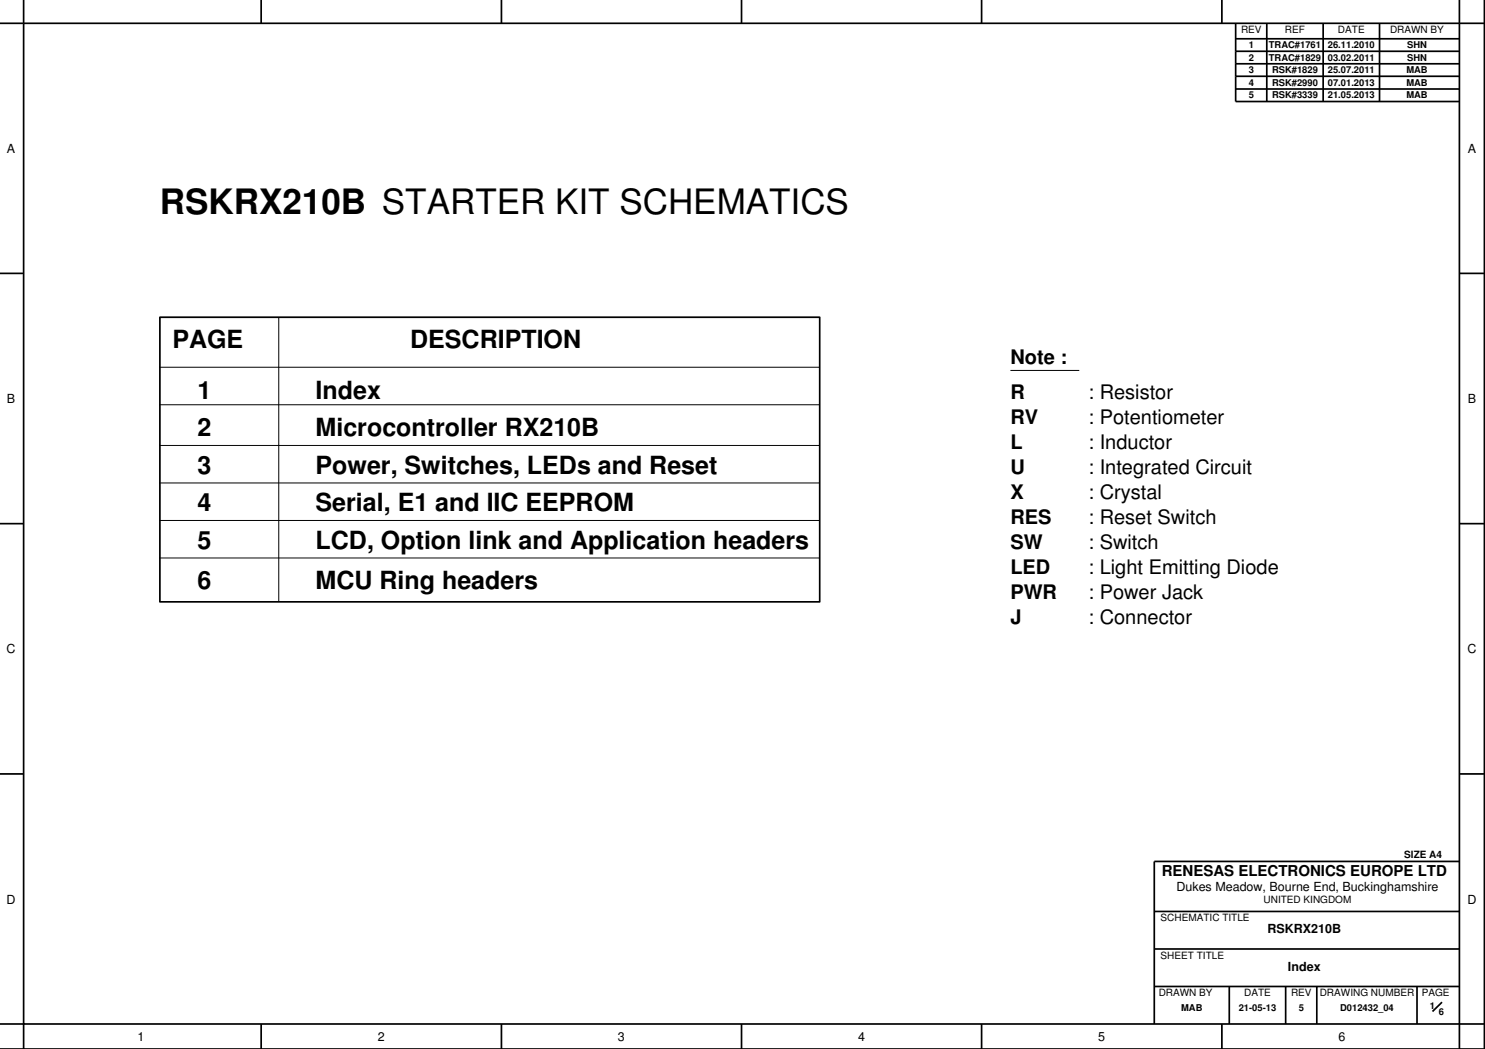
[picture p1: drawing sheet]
<svg xmlns="http://www.w3.org/2000/svg" width="297mm" height="210mm" viewBox="0 0 297 210" stroke-linecap="round" stroke-linejoin="round" font-family="sans-serif">
<defs><g id="words">
<text font-size="7" x="31.9" y="42.8">RSKRX210B STARTER KIT SCHEMATICS</text>
<g font-size="5">
<text x="34.4" y="69.6">PAGE</text>
<text x="82" y="69.6">DESCRIPTION</text>
<text x="39.4" y="79.6">1</text>
<text x="63.1" y="79.6">Index</text>
<text x="39.4" y="87.1">2</text>
<text x="63.1" y="87.1">Microcontroller RX210B</text>
<text x="39.4" y="94.6">3</text>
<text x="63.1" y="94.6">Power, Switches, LEDs and Reset</text>
<text x="39.4" y="102.1">4</text>
<text x="63.1" y="102.1">Serial, E1 and IIC EEPROM</text>
<text x="39.4" y="109.6">5</text>
<text x="63.1" y="109.6">LCD, Option link and Application headers</text>
<text x="39.4" y="117.7">6</text>
<text x="63.1" y="117.7">MCU Ring headers</text>
</g>
<g font-size="4">
<text x="201.9" y="72.7">Note :</text>
<text x="201.9" y="79.6">R</text>
<text x="217.5" y="79.6">: Resistor</text>
<text x="201.9" y="84.6">RV</text>
<text x="201.9" y="89.6">L</text>
<text x="217.5" y="89.6">: Inductor</text>
<text x="217.5" y="84.6">: Potentiometer</text>
<text x="201.9" y="94.6">U</text>
<text x="217.5" y="94.6">: Integrated Circuit</text>
<text x="201.9" y="99.6">X</text>
<text x="217.5" y="99.6">: Crystal</text>
<text x="201.9" y="104.6">RES</text>
<text x="217.5" y="104.6">: Reset Switch</text>
<text x="201.9" y="109.6">SW</text>
<text x="217.5" y="109.6">: Switch</text>
<text x="201.9" y="119.6">PWR</text>
<text x="201.9" y="114.6">LED</text>
<text x="217.5" y="119.6">: Power Jack</text>
<text x="217.5" y="114.6">: Light Emitting Diode</text>
<text x="201.9" y="124.6">J</text>
<text x="217.5" y="124.6">: Connector</text>
</g>
<text font-size="3" x="232.1" y="175">RENESAS ELECTRONICS EUROPE LTD</text>
<g font-size="2.5">
<text x="1.4" y="30.6">A</text>
<text x="293.2" y="30.6">A</text>
<text x="1.4" y="80.5">B</text>
<text x="293.2" y="80.5">B</text>
<text x="1.3" y="130.5">C</text>
<text x="293.2" y="130.5">C</text>
<text x="235" y="178">Dukes Meadow, Bourne End, Buckinghamshire</text>
<text x="1.3" y="180.5">D</text>
<text x="293.2" y="180.5">D</text>
<text x="253.2" y="186.4">RSKRX210B</text>
<text x="257.3" y="193.9">Index</text>
<text x="27.5" y="208">1</text>
<text x="75.5" y="208">2</text>
<text x="123.4" y="208">3</text>
<text x="171.5" y="208">4</text>
<text x="219.4" y="208">5</text>
<text x="267.4" y="208">6</text>
</g>
<g font-size="2">
<text x="247.9" y="6.6">REV</text>
<text x="256.7" y="6.6">REF</text>
<text x="267.3" y="6.6">DATE</text>
<text x="277.7" y="6.6">DRAWN BY</text>
<text x="280.6" y="171.5">SIZE A4</text>
<text x="231.9" y="184.1">SCHEMATIC TITLE</text>
<text x="252.4" y="180.3">UNITED KINGDOM</text>
<text x="231.9" y="191.6">SHEET TITLE</text>
<text x="231.5" y="199.1">DRAWN BY</text>
<text x="248.6" y="199.1">DATE</text>
<text x="257.9" y="199.1">REV</text>
<text x="263.7" y="199.1">DRAWING NUMBER</text>
<text x="284.1" y="199.1">PAGE</text>
</g>
<g font-size="1.9">
<text x="249.5" y="9.7">1</text>
<text x="253.5" y="9.7">TRAC#1761</text>
<text x="265.3" y="9.7">26.11.2010</text>
<text x="281.1" y="9.7">SHN</text>
<text x="249.5" y="14.6">3</text>
<text x="249.5" y="17.1">4</text>
<text x="249.5" y="12.1">2</text>
<text x="253.5" y="12.1">TRAC#1829</text>
<text x="254.1" y="14.6">RSK#1829</text>
<text x="254.1" y="17.1">RSK#2990</text>
<text x="265.3" y="14.6">25.07.2011</text>
<text x="265.3" y="17.1">07.01.2013</text>
<text x="265.3" y="12.1">03.02.2011</text>
<text x="281" y="14.6">MAB</text>
<text x="281" y="17.1">MAB</text>
<text x="281.1" y="12.1">SHN</text>
<text x="249.5" y="19.6">5</text>
<text x="254.1" y="19.6">RSK#3339</text>
<text x="265.3" y="19.6">21.05.2013</text>
<text x="281" y="19.6">MAB</text>
<text x="236" y="202.1">MAB</text>
<text x="247.5" y="202.1">21-05-13</text>
<text x="259.5" y="202.1">5</text>
<text x="267.7" y="202.1">D012432_04</text>
<text x="285.7" y="201.5">1</text>
<text x="287.5" y="202.7">6</text>
</g>
</g></defs>
<g fill="none" stroke="#000" stroke-width=".34">
<path d="M4.7 0v204.6h291.9M52.2 0v4.7M100.2 0v4.7M148.1 0v4.7M196.1 0v4.7M244.1 0v4.7M291.6 0v209.5M296.6 -.1v209.6h-296.6M0 4.7h296.6M246.9 4.7v15.6h44.7M246.9 7.7h44.7M246.9 10.2h44.7"/>
<path d="M246.9 12.7h44.7M246.9 15.2h44.7M246.9 17.8h44.7M253.1 4.7v15.6M264.4 4.7v15.6M275.6 4.7v15.6M0 54.6h4.7M291.6 54.6h5M31.9 63.4h131.9v56.8h-131.9zM0 104.6h4.7M291.6 104.6h5M0 154.6h4.7"/>
<path d="M291.6 154.6h5M291.6 172.1h-61v32.5M230.6 197.1h61M230.6 189.6h61M230.6 182.1h61M245.6 197.1v7.5M256.9 197.1v7.5M263.1 197.1v7.5M283.1 197.1v7.5M0 204.6h4.7v4.9M52.2 204.6v4.9M100.2 204.6v4.9"/>
<path d="M148.1 204.6v4.9M196.1 204.6v4.9M244.1 204.6v4.9M288.1 200.2l-1.9 1.9"/>
</g>
<path d="M31.9 73.4h131.9M55.7 63.4v56.8M201.9 74h13.7M31.9 80.9h131.9M31.9 89h131.9M31.9 96.5h131.9M31.9 104h131.9M31.9 111.5h131.9" fill="none" stroke="#000" stroke-width=".2"/>
<use href="#words"/>
</svg>
